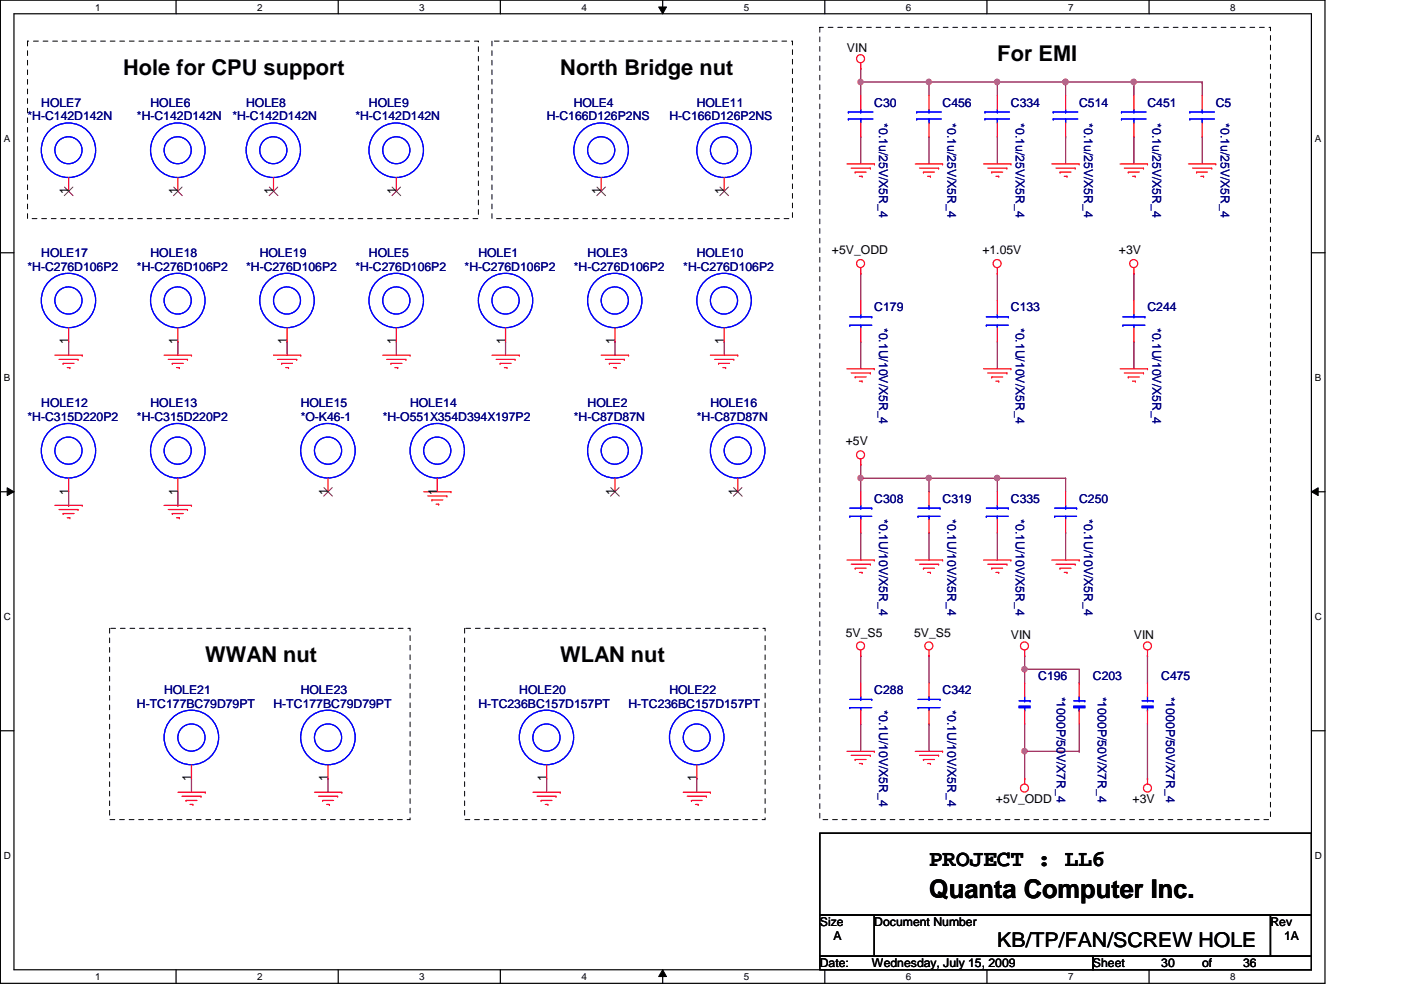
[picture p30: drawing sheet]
<svg xmlns="http://www.w3.org/2000/svg" width="297mm" height="210mm" viewBox="0 0 297 210" stroke-linecap="round" stroke-linejoin="round" font-family="sans-serif">
<defs><g id="words">
<text font-size="5.5" x="197" y="190.4">Quanta Computer Inc.</text>
<text font-size="4.9" x="197" y="183.7">PROJECT : LL6</text>
<g font-size="4.6">
<text x="26.1" y="15.9">Hole for CPU support</text>
<text x="118.8" y="15.9">North Bridge nut</text>
<text x="211.5" y="13">For EMI</text>
<text x="43.5" y="140.4">WWAN nut</text>
<text x="118.8" y="140.4">WLAN nut</text>
</g>
<text font-size="4.3" x="211.5" y="200.8">KB/TP/FAN/SCREW HOLE</text>
<g font-size="2.6">
<text x="179.6" y="11">VIN</text>
<text x="14.5" y="41.1" transform="rotate(-90 14.5 41.1)">1</text>
<text x="37.7" y="41.1" transform="rotate(-90 37.7 41.1)">1</text>
<text x="58" y="41.1" transform="rotate(-90 58 41.1)">1</text>
<text x="84" y="41.1" transform="rotate(-90 84 41.1)">1</text>
<text x="127.4" y="41.1" transform="rotate(-90 127.4 41.1)">1</text>
<text x="153.5" y="41.1" transform="rotate(-90 153.5 41.1)">1</text>
<text x="176.4" y="53.9">+5V_ODD</text>
<text x="208.3" y="53.9">+1.05V</text>
<text x="237.2" y="53.9">+3V</text>
<text x="14.5" y="73" transform="rotate(-90 14.5 73)">1</text>
<text x="37.7" y="73" transform="rotate(-90 37.7 73)">1</text>
<text x="60.8" y="73" transform="rotate(-90 60.8 73)">1</text>
<text x="84" y="73" transform="rotate(-90 84 73)">1</text>
<text x="107.1" y="73" transform="rotate(-90 107.1 73)">1</text>
<text x="130.3" y="73" transform="rotate(-90 130.3 73)">1</text>
<text x="153.5" y="73" transform="rotate(-90 153.5 73)">1</text>
<text x="179.3" y="94.4">+5V</text>
<text x="14.5" y="104.9" transform="rotate(-90 14.5 104.9)">1</text>
<text x="37.7" y="104.9" transform="rotate(-90 37.7 104.9)">1</text>
<text x="69.5" y="104.9" transform="rotate(-90 69.5 104.9)">1</text>
<text x="92.7" y="104.9" transform="rotate(-90 92.7 104.9)">1</text>
<text x="130.3" y="104.9" transform="rotate(-90 130.3 104.9)">1</text>
<text x="156.4" y="104.9" transform="rotate(-90 156.4 104.9)">1</text>
<text x="179.3" y="135">5V_S5</text>
<text x="193.8" y="135">5V_S5</text>
<text x="214.3" y="135.6">VIN</text>
<text x="240.4" y="135.6">VIN</text>
<text x="40.6" y="165.7" transform="rotate(-90 40.6 165.7)">1</text>
<text x="69.5" y="165.7" transform="rotate(-90 69.5 165.7)">1</text>
<text x="115.9" y="165.7" transform="rotate(-90 115.9 165.7)">1</text>
<text x="147.7" y="165.7" transform="rotate(-90 147.7 165.7)">1</text>
<text x="211.2" y="170.3">+5V_ODD</text>
<text x="240.1" y="170.3">+3V</text>
<text x="173.8" y="196.3">Size</text>
<text x="185.4" y="196.3">Document Number</text>
<text x="269.4" y="196.3">Rev</text>
<text x="176.7" y="199.3">A</text>
<text x="272.2" y="199.3">1A</text>
<text x="173.8" y="205.1">Date:</text>
<text x="184.8" y="205.1">Wednesday, July 15, 2009</text>
<text x="231.7" y="205.1">Sheet</text>
<text x="246.2" y="205.1">30</text>
<text x="254.9" y="205.1">of</text>
<text x="263.6" y="205.1">36</text>
</g>
<g font-size="2.6" fill="#000080">
<text x="8.8" y="22.6">HOLE7</text>
<text x="31.9" y="22.6">HOLE6</text>
<text x="52.2" y="22.6">HOLE8</text>
<text x="78.2" y="22.6">HOLE9</text>
<text x="121.7" y="22.6">HOLE4</text>
<text x="147.7" y="22.6">HOLE11</text>
<text x="185.4" y="22.6">C30</text>
<text x="199.9" y="22.6">C456</text>
<text x="214.3" y="22.6">C334</text>
<text x="228.8" y="22.6">C514</text>
<text x="243.3" y="22.6">C451</text>
<text x="257.8" y="22.6">C5</text>
<text x="5.8" y="25.5">*H-C142D142N</text>
<text x="29" y="25.5">*H-C142D142N</text>
<text x="49.3" y="25.5">*H-C142D142N</text>
<text x="75.4" y="25.5">*H-C142D142N</text>
<text x="115.9" y="25.5">H-C166D126P2NS</text>
<text x="141.9" y="25.5">H-C166D126P2NS</text>
<text x="186.4" y="26.1" transform="rotate(90 186.4 26.1)">*0.1u/25V/X5R_4</text>
<text x="200.9" y="26.1" transform="rotate(90 200.9 26.1)">*0.1u/25V/X5R_4</text>
<text x="215.4" y="26.1" transform="rotate(90 215.4 26.1)">*0.1u/25V/X5R_4</text>
<text x="229.9" y="26.1" transform="rotate(90 229.9 26.1)">*0.1u/25V/X5R_4</text>
<text x="244.3" y="26.1" transform="rotate(90 244.3 26.1)">*0.1u/25V/X5R_4</text>
<text x="258.8" y="26.1" transform="rotate(90 258.8 26.1)">*0.1u/25V/X5R_4</text>
<text x="5.8" y="57.4">*H-C276D106P2</text>
<text x="8.8" y="54.5">HOLE17</text>
<text x="29" y="57.4">*H-C276D106P2</text>
<text x="31.9" y="54.5">HOLE18</text>
<text x="52.2" y="57.4">*H-C276D106P2</text>
<text x="55.1" y="54.5">HOLE19</text>
<text x="75.4" y="57.4">*H-C276D106P2</text>
<text x="78.2" y="54.5">HOLE5</text>
<text x="98.5" y="57.4">*H-C276D106P2</text>
<text x="101.4" y="54.5">HOLE1</text>
<text x="121.7" y="57.4">*H-C276D106P2</text>
<text x="124.6" y="54.5">HOLE3</text>
<text x="144.9" y="57.4">*H-C276D106P2</text>
<text x="147.7" y="54.5">HOLE10</text>
<text x="185.4" y="66">C179</text>
<text x="186.4" y="69.5" transform="rotate(90 186.4 69.5)">*0.1U/10V/X5R_4</text>
<text x="214.3" y="66">C133</text>
<text x="215.4" y="69.5" transform="rotate(90 215.4 69.5)">*0.1U/10V/X5R_4</text>
<text x="243.3" y="66">C244</text>
<text x="244.3" y="69.5" transform="rotate(90 244.3 69.5)">*0.1U/10V/X5R_4</text>
<text x="5.8" y="89.2">*H-C315D220P2</text>
<text x="8.8" y="86.3">HOLE12</text>
<text x="29" y="89.2">*H-C315D220P2</text>
<text x="31.9" y="86.3">HOLE13</text>
<text x="63.8" y="86.3">HOLE15</text>
<text x="63.8" y="89.2">*O-K46-1</text>
<text x="81.1" y="89.2">*H-O551X354D394X197P2</text>
<text x="86.9" y="86.3">HOLE14</text>
<text x="121.7" y="89.2">*H-C87D87N</text>
<text x="124.6" y="86.3">HOLE2</text>
<text x="147.7" y="89.2">*H-C87D87N</text>
<text x="150.6" y="86.3">HOLE16</text>
<text x="185.4" y="106.6">C308</text>
<text x="199.9" y="106.6">C319</text>
<text x="214.3" y="106.6">C335</text>
<text x="228.8" y="106.6">C250</text>
<text x="186.4" y="110.1" transform="rotate(90 186.4 110.1)">*0.1U/10V/X5R_4</text>
<text x="200.9" y="110.1" transform="rotate(90 200.9 110.1)">*0.1U/10V/X5R_4</text>
<text x="215.4" y="110.1" transform="rotate(90 215.4 110.1)">*0.1U/10V/X5R_4</text>
<text x="229.9" y="110.1" transform="rotate(90 229.9 110.1)">*0.1U/10V/X5R_4</text>
<text x="34.8" y="147.2">HOLE21</text>
<text x="63.8" y="147.2">HOLE23</text>
<text x="110.1" y="147.2">HOLE20</text>
<text x="141.9" y="147.2">HOLE22</text>
<text x="185.4" y="147.2">C288</text>
<text x="199.9" y="147.2">C342</text>
<text x="220.1" y="144.2">C196</text>
<text x="224.1" y="147.7" transform="rotate(90 224.1 147.7)">*1000P/50V/X7R_4</text>
<text x="231.7" y="144.2">C203</text>
<text x="232.8" y="147.7" transform="rotate(90 232.8 147.7)">*1000P/50V/X7R_4</text>
<text x="246.2" y="144.2">C475</text>
<text x="247.3" y="147.7" transform="rotate(90 247.3 147.7)">*1000P/50V/X7R_4</text>
<text x="29" y="150">H-TC177BC79D79PT</text>
<text x="58" y="150">H-TC177BC79D79PT</text>
<text x="101.4" y="150">H-TC236BC157D157PT</text>
<text x="133.3" y="150">H-TC236BC157D157PT</text>
<text x="186.4" y="150.6" transform="rotate(90 186.4 150.6)">*0.1U/10V/X5R_4</text>
<text x="200.9" y="150.6" transform="rotate(90 200.9 150.6)">*0.1U/10V/X5R_4</text>
</g>
<g font-size="2.1">
<text x="20.1" y="2.2">1</text>
<text x="54.5" y="2.2">2</text>
<text x="88.9" y="2.2">3</text>
<text x="123.3" y="2.2">4</text>
<text x="157.7" y="2.2">5</text>
<text x="192.1" y="2.2">6</text>
<text x="226.4" y="2.2">7</text>
<text x="260.8" y="2.2">8</text>
<text x=".8" y="30.1">A</text>
<text x="278.8" y="30.1">A</text>
<text x=".8" y="80.8">B</text>
<text x="278.8" y="80.8">B</text>
<text x=".8" y="131.5">C</text>
<text x="278.8" y="131.5">C</text>
<text x=".8" y="182.2">D</text>
<text x="278.8" y="182.2">D</text>
<text x="20.1" y="207.8">1</text>
<text x="54.5" y="207.8">2</text>
<text x="88.9" y="207.8">3</text>
<text x="123.3" y="207.8">4</text>
<text x="157.7" y="207.8">5</text>
<text x="192.1" y="207.8">6</text>
<text x="226.4" y="207.8">7</text>
<text x="260.8" y="207.8">8</text>
</g>
</g></defs>
<path d="M.1 0h280.8v208.5h-280.8zM3 2.9h275v202.7h-275z" fill="none" stroke="#000" stroke-width=".25"/>
<g fill="#fff">
<path d="M20.1 .3h1.2v2.4h-1.2z"/>
<path d="M20.1 205.9h1.2v2.3h-1.2z"/>
</g>
<path d="M37.3 0v2.9M37.3 205.6v2.9" fill="none" stroke="#000" stroke-width=".25"/>
<g fill="#fff">
<path d="M54.5 .3h1.2v2.4h-1.2z"/>
<path d="M54.5 205.9h1.2v2.3h-1.2z"/>
</g>
<path d="M71.7 0v2.9M71.7 205.6v2.9" fill="none" stroke="#000" stroke-width=".25"/>
<g fill="#fff">
<path d="M88.9 .3h1.1v2.4h-1.1z"/>
<path d="M88.9 205.9h1.1v2.3h-1.1z"/>
</g>
<path d="M106.1 0v2.9M106.1 205.6v2.9" fill="none" stroke="#000" stroke-width=".25"/>
<g fill="#fff">
<path d="M123.3 .3h1.1v2.4h-1.1z"/>
<path d="M123.3 205.9h1.1v2.3h-1.1z"/>
</g>
<path d="M140.5 0v2.9M140.5 205.6v2.9" fill="none" stroke="#000" stroke-width=".25"/>
<path d="M139.7 1.5h1.6l-.8 1.4zM140.5 205.6l.8 1.5h-1.6z" fill="#000"/>
<path d="M139.7 1.5h1.6l-.8 1.4zM140.5 205.6l.8 1.5h-1.6z" fill="none" stroke="#000" stroke-width=".21"/>
<g fill="#fff">
<path d="M157.7 .3h1.1v2.4h-1.1z"/>
<path d="M157.7 205.9h1.1v2.3h-1.1z"/>
</g>
<path d="M174.9 0v2.9M174.9 205.6v2.9" fill="none" stroke="#000" stroke-width=".25"/>
<g fill="#fff">
<path d="M192.1 .3h1.1v2.4h-1.1z"/>
<path d="M192.1 205.9h1.1v2.3h-1.1z"/>
</g>
<path d="M209.3 0v2.9M209.3 205.6v2.9" fill="none" stroke="#000" stroke-width=".25"/>
<g fill="#fff">
<path d="M226.4 .3h1.2v2.4h-1.2z"/>
<path d="M226.4 205.9h1.2v2.3h-1.2z"/>
</g>
<path d="M243.6 0v2.9M243.6 205.6v2.9" fill="none" stroke="#000" stroke-width=".25"/>
<g fill="#fff">
<path d="M260.8 .3h1.2v2.4h-1.2z"/>
<path d="M260.8 205.9h1.2v2.3h-1.2z"/>
<path d="M.8 28.2h1.4v2.4h-1.4z"/>
<path d="M278.8 28.2h1.3v2.4h-1.3z"/>
<path d="M.8 78.9h1.4v2.3h-1.4z"/>
<path d="M278.8 78.9h1.3v2.3h-1.3z"/>
</g>
<path d="M.1 53.6h2.9M278 53.6h2.9" fill="none" stroke="#000" stroke-width=".25"/>
<g fill="#fff">
<path d="M.8 129.6h1.5v2.3h-1.5z"/>
<path d="M278.8 129.6h1.4v2.3h-1.4z"/>
</g>
<path d="M.1 104.3h2.9M278 104.3h2.9" fill="none" stroke="#000" stroke-width=".25"/>
<path d="M1.5 103.4l1.5 .9-1.5 .8zM278 104.3l1.5-.9v1.7z" fill="#000"/>
<path d="M1.5 103.4l1.5 .9-1.5 .8zM278 104.3l1.5-.9v1.7z" fill="none" stroke="#000" stroke-width=".21"/>
<g fill="#fff">
<path d="M.8 180.3h1.5v2.3h-1.5z"/>
<path d="M278.8 180.3h1.4v2.3h-1.4z"/>
</g>
<path d="M.1 154.9h2.9M278 154.9h2.9" fill="none" stroke="#000" stroke-width=".25"/>
<g fill="none" stroke="#800040" stroke-width=".25">
<path d="M211.5 17.4h.1M211.5 17.4v2.9M225.9 17.4h.1M225.9 17.4h14.5M240.4 29h.1M240.4 29v5.8M254.9 29h.1M254.9 29v5.8M14.6 72.4h.1M14.6 72.4v2.9M37.7 72.4h.1M37.7 72.4v2.9"/>
<path d="M60.9 72.4h.1M60.9 72.4v2.9M84 72.4h.1M84 72.4v2.9M107.2 72.4h.1M107.2 72.4v2.9M130.4 72.4h.1M130.4 72.4v2.9M153.5 72.4h.1M153.5 72.4v2.9M14.6 107.1h.1M14.6 104.3v2.8"/>
<path d="M37.7 107.1h.1M37.7 104.3v2.8M40.6 165.1h.1M40.6 165.1v2.9M69.6 165.1h.1M69.6 165.1v2.9M115.9 165.1h.1M115.9 165.1v2.9M147.7 165.1h.1M147.7 165.1v2.9"/>
</g>
<circle cx="225.9" cy="17.4" r=".56" fill="#f0f"/>
<circle cx="225.9" cy="17.4" r=".56" fill="none" stroke="#f0f" stroke-width=".25"/>
<path d="M211.5 17.4h.1M211.5 17.4h14.4M254.9 17.4h.1M254.9 17.4v2.9" fill="none" stroke="#800040" stroke-width=".25"/>
<circle cx="225.9" cy="17.4" r=".56" fill="#f0f"/>
<circle cx="225.9" cy="17.4" r=".56" fill="none" stroke="#f0f" stroke-width=".25"/>
<circle cx="211.4" cy="17.4" r=".56" fill="#f0f"/>
<circle cx="211.4" cy="17.4" r=".56" fill="none" stroke="#f0f" stroke-width=".25"/>
<path d="M240.4 17.4h.1M240.4 17.4v2.9M240.4 17.4h14.5" fill="none" stroke="#800040" stroke-width=".25"/>
<circle cx="240.4" cy="17.4" r=".56" fill="#f0f"/>
<circle cx="240.4" cy="17.4" r=".56" fill="none" stroke="#f0f" stroke-width=".25"/>
<path d="M182.5 17.4h.1M182.5 14.5h.1M182.5 14.5v5.8M197 17.4h.1M197 17.4h14.5M197 17.4v2.9M225.9 17.4h.1M225.9 17.4v2.9M211.5 29h.1M211.5 29v5.8M225.9 29h.1M225.9 29v5.8" fill="none" stroke="#800040" stroke-width=".25"/>
<circle cx="196.9" cy="17.4" r=".56" fill="#f0f"/>
<circle cx="196.9" cy="17.4" r=".56" fill="none" stroke="#f0f" stroke-width=".25"/>
<path d="M182.5 17.4h.1M182.5 17.4h14.5M182.5 29h.1M182.5 29v5.8M197 29h.1M197 29v5.8" fill="none" stroke="#800040" stroke-width=".25"/>
<circle cx="182.4" cy="17.4" r=".56" fill="#f0f"/>
<circle cx="182.4" cy="17.4" r=".56" fill="none" stroke="#f0f" stroke-width=".25"/>
<path d="M182.5 58h.1M182.5 58v5.7M211.5 58h.1M211.5 58v5.7M182.5 72.4h.1M182.5 72.4v5.8M211.5 72.4h.1M211.5 72.4v5.8M182.5 112.9h.1M182.5 101.4h.1M182.5 101.4v2.9M182.5 112.9v5.8" fill="none" stroke="#800040" stroke-width=".25"/>
<circle cx="182.4" cy="101.3" r=".56" fill="#f0f"/>
<circle cx="182.4" cy="101.3" r=".56" fill="none" stroke="#f0f" stroke-width=".25"/>
<g fill="none" stroke="#800040" stroke-width=".25">
<path d="M197 112.9h.1M197 101.4h.1M197 101.4v2.9M197 112.9v5.8M211.5 112.9h.1M211.5 101.4h.1M211.5 101.4v2.9M211.5 112.9v5.8M211.5 101.4h14.4M225.9 112.9h.1M225.9 101.4h.1M225.9 101.4v2.9"/>
<path d="M225.9 112.9v5.8"/>
</g>
<circle cx="211.4" cy="101.3" r=".56" fill="#f0f"/>
<circle cx="211.4" cy="101.3" r=".56" fill="none" stroke="#f0f" stroke-width=".25"/>
<path d="M182.5 98.5h.1M182.5 98.5v2.9M182.5 101.4h.1M182.5 101.4h29M197 101.4h.1" fill="none" stroke="#800040" stroke-width=".25"/>
<circle cx="196.9" cy="101.3" r=".56" fill="#f0f"/>
<circle cx="196.9" cy="101.3" r=".56" fill="none" stroke="#f0f" stroke-width=".25"/>
<g fill="none" stroke="#800040" stroke-width=".25">
<path d="M240.4 58h.1M240.4 58v5.7M240.4 72.4h.1M240.4 72.4v5.8M182.5 139h.1M182.5 139v5.8M197 139h.1M197 139v5.8M182.5 153.5h.1M182.5 153.5v5.8M197 153.5h.1M197 153.5v5.8"/>
<path d="M217.3 141.9h.1M217.3 141.9v2.9M217.3 141.9h11.5"/>
</g>
<circle cx="217.2" cy="141.9" r=".56" fill="#f0f"/>
<circle cx="217.2" cy="141.9" r=".56" fill="none" stroke="#f0f" stroke-width=".25"/>
<path d="M217.3 159.3h.1M217.3 153.5v5.8" fill="none" stroke="#800040" stroke-width=".25"/>
<circle cx="217.2" cy="159.3" r=".56" fill="#f0f"/>
<circle cx="217.2" cy="159.3" r=".56" fill="none" stroke="#f0f" stroke-width=".25"/>
<g fill="none" stroke="#800040" stroke-width=".25">
<path d="M217.3 139h.1M217.3 139v2.9M243.3 139h.1M243.3 139v5.8M217.3 159.3h.1M217.3 159.3h11.5M217.3 159.3v5.8M228.8 159.3h.1M228.8 144.8h.1M228.8 141.9v2.9M228.8 153.5v5.8M243.3 153.5v11.6"/>
<path d="M217.3 165.1h.1M243.3 165.1h.1"/>
</g>
<g fill="none" stroke="#f00" stroke-width=".25">
<path d="M182.5 14.5h.1M182.5 13.3v1.2M14.6 37.7v2.9M37.7 37.7v2.9M58 37.7v2.9M84 37.7v2.9M127.5 37.7v2.9M153.5 37.7v2.9M179.6 34.8h5.8M180.5 35.6h4M181.3 36.5h.1M181.3 36.5h2.3"/>
<path d="M182.2 37.4h.6M182.5 20.3v2.9M182.5 26.1v2.9M182.8 37.4h.1M184.5 35.6h.1M185.4 34.8h.1M194.1 34.8h5.8M194.9 35.6h4.1M195.8 36.5h.1M195.8 36.5h2.3M196.7 37.4h.6M197 20.3v2.9"/>
<path d="M197 26.1v2.9M197.3 37.4h.1M199 35.6h.1M199.9 34.8h.1M208.5 34.8h5.8M209.4 35.6h4.1M210.3 36.5h.1M210.3 36.5h2.3M211.2 37.4h.5M211.5 20.3v2.9M211.5 26.1v2.9M211.7 37.4h.1"/>
<path d="M213.5 35.6h.1M214.3 34.8h.1M223 34.8h5.8M223.9 35.6h4.1M224.7 36.5h.1M224.7 36.5h2.4M225.6 37.4h.6M225.9 20.3v2.9M225.9 26.1v2.9M226.2 37.4h.1M228 35.6h.1M228.8 34.8h.1"/>
<path d="M237.5 34.8h5.8M238.4 35.6h4M239.2 36.5h.1M239.2 36.5h2.4M240.1 37.4h.6M240.4 20.3v2.9M240.4 26.1v2.9M240.7 37.4h.1M242.4 35.6h.1M243.3 34.8h.1M252 34.8h5.8M252.9 35.6h4"/>
<path d="M253.7 36.5h.1M253.7 36.5h2.3M254.6 37.4h.6M254.9 20.3v2.9M254.9 26.1v2.9M255.2 37.4h.1M256.9 35.6h.1M257.8 34.8h.1M182.5 58h.1M182.5 56.8v1.2M211.5 58h.1M211.5 56.8v1.2"/>
<path d="M240.4 58h.1M240.4 56.8v1.2M11.6 75.3h5.8M12.5 76.2h4M13.4 77h.1M13.4 77h2.3M14.3 77.9h.5M14.6 69.5v2.9M14.8 77.9h.1M16.5 76.2h.1M17.4 75.3h.1M34.8 75.3h5.8"/>
<path d="M35.7 76.2h4M36.5 77h.1M36.5 77h2.4M37.4 77.9h.6M37.7 69.5v2.9M38 77.9h.1M39.7 76.2h.1M40.6 75.3h.1M58 75.3h5.8M58.8 76.2h4.1M59.7 77h.1M59.7 77h2.3"/>
<path d="M60.6 77.9h.6M60.9 69.5v2.9M61.2 77.9h.1M62.9 76.2h.1M63.8 75.3h.1M81.1 75.3h5.8M82 76.2h4.1M82.9 77h.1M82.9 77h2.3M83.7 77.9h.6M84 69.5v2.9M84.3 77.9h.1"/>
<path d="M86.1 76.2h.1M86.9 75.3h.1M104.3 75.3h5.8M105.2 76.2h4M106 77h.1M106 77h2.4M106.9 77.9h.6M107.2 69.5v2.9M107.5 77.9h.1M109.2 76.2h.1M110.1 75.3h.1M127.5 75.3h5.8"/>
<path d="M128.4 76.2h4M129.2 77h.1M129.2 77h2.3M130.1 77.9h.5M130.4 69.5v2.9M130.6 77.9h.1M132.4 76.2h.1M133.3 75.3h.1M150.6 75.3h5.8M151.5 76.2h4.1M152.4 77h.1M152.4 77h2.3"/>
<path d="M153.2 77.9h.6M153.5 69.5v2.9M153.8 77.9h.1M155.6 76.2h.1M156.4 75.3h.1M179.6 78.2h5.8M180.5 79.1h4M181.3 79.9h.1M181.3 79.9h2.3M182.5 63.7v2.9M182.5 69.5v2.9M184.5 79.1h.1"/>
<path d="M185.4 78.2h.1M208.5 78.2h5.8M209.4 79.1h4.1M210.3 79.9h.1M210.3 79.9h2.3M211.5 63.7v2.9M211.5 69.5v2.9M213.5 79.1h.1M214.3 78.2h.1M237.5 78.2h5.8M238.4 79.1h4M239.2 79.9h.1"/>
<path d="M239.2 79.9h2.4M240.4 63.7v2.9M240.4 69.5v2.9M242.4 79.1h.1M243.3 78.2h.1M182.2 80.8h.6M182.5 98.5h.1M182.5 97.3v1.2M182.8 80.8h.1M211.2 80.8h.5M211.7 80.8h.1M240.1 80.8h.6"/>
<path d="M240.7 80.8h.1M11.6 107.1h5.8M12.5 108h4M13.4 108.9h.1M13.4 108.9h2.3M14.3 109.8h.5M14.6 101.4v2.9M14.8 109.8h.1M16.5 108h.1M17.4 107.1h.1M34.8 107.1h5.8M35.7 108h4"/>
<path d="M36.5 108.9h.1M36.5 108.9h2.4M37.4 109.8h.6M37.7 101.4v2.9M38 109.8h.1M39.7 108h.1M40.6 107.1h.1M69.6 101.4v2.9M89.8 104.3h5.8M90.7 105.2h4M91.6 106h.1M91.6 106h2.3"/>
<path d="M92.5 106.9h.5M92.7 101.4v2.9M93 106.9h.1M94.7 105.2h.1M95.6 104.3h.1M130.4 101.4v2.9M156.4 101.4v2.9M179.6 118.7h5.8M180.5 119.6h4M182.5 104.3v2.8M182.5 110.1v2.8M184.5 119.6h.1"/>
<path d="M185.4 118.7h.1M194.1 118.7h5.8M194.9 119.6h4.1M197 104.3v2.8M197 110.1v2.8M199 119.6h.1M199.9 118.7h.1M208.5 118.7h5.8M209.4 119.6h4.1M211.5 104.3v2.8M211.5 110.1v2.8M213.5 119.6h.1"/>
<path d="M214.3 118.7h.1M223 118.7h5.8M223.9 119.6h4.1M225.9 104.3v2.8M225.9 110.1v2.8M228 119.6h.1M228.8 118.7h.1M181.3 120.5h.1M181.3 120.5h2.3M182.2 121.4h.6M182.5 139h.1M182.5 137.8v1.2"/>
<path d="M182.8 121.4h.1M195.8 120.5h.1M195.8 120.5h2.3M196.7 121.4h.6M197 139h.1M197 137.8v1.2M197.3 121.4h.1M210.3 120.5h.1M210.3 120.5h2.3M211.2 121.4h.5M211.7 121.4h.1M217.3 139h.1"/>
<path d="M217.3 137.8v1.2M224.7 120.5h.1M224.7 120.5h2.4M225.6 121.4h.6M226.2 121.4h.1M243.3 139h.1M243.3 137.8v1.2M179.6 159.3h5.8M182.5 144.8v2.9M182.5 150.6v2.9M185.4 159.3h.1M194.1 159.3h5.8"/>
<path d="M197 144.8v2.9M197 150.6v2.9M199.9 159.3h.1M217.3 144.8v2.9M217.3 150.6v2.9M228.8 144.8v2.9M228.8 150.6v2.9M243.3 144.8v2.9M243.3 150.6v2.9M37.7 168h5.8M38.6 168.8h4M39.5 169.7h.1"/>
<path d="M39.5 169.7h2.3M40.3 170.6h.6M40.6 162.2v2.9M40.9 170.6h.1M42.6 168.8h.1M43.5 168h.1M66.7 168h5.8M67.5 168.8h4.1M68.4 169.7h.1M68.4 169.7h2.3M69.3 170.6h.5M69.6 162.2v2.9"/>
<path d="M69.8 170.6h.1M71.6 168.8h.1M72.5 168h.1M113 168h5.8M113.9 168.8h4M114.7 169.7h.1M114.7 169.7h2.3M115.6 170.6h.6M115.9 162.2v2.9M116.2 170.6h.1M117.9 168.8h.1M118.8 168h.1"/>
<path d="M144.9 168h5.7M145.7 168.8h4.1M146.6 169.7h.1M146.6 169.7h2.3M147.4 170.6h.6M147.7 162.2v2.9M148 170.6h.1M149.8 168.8h.1M150.6 168h.1M180.5 160.1h4M181.3 161h.1M181.3 161h2.3"/>
<path d="M182.2 161.9h.6M182.8 161.9h.1M184.5 160.1h.1M194.9 160.1h4.1M195.8 161h.1M195.8 161h2.3M196.7 161.9h.6M197.3 161.9h.1M199 160.1h.1M217.3 165.1h.1M217.3 165.1v1.1M243.3 165.1h.1"/>
<path d="M243.3 165.1v1.1"/>
<circle cx="182.4" cy="12.4" r=".85"/>
<circle cx="182.4" cy="55.9" r=".85"/>
<circle cx="211.4" cy="55.9" r=".85"/>
<circle cx="240.4" cy="55.9" r=".85"/>
<circle cx="182.4" cy="96.4" r=".85"/>
<circle cx="182.4" cy="136.9" r=".85"/>
<circle cx="196.9" cy="136.9" r=".85"/>
<circle cx="217.2" cy="136.9" r=".85"/>
<circle cx="243.3" cy="136.9" r=".85"/>
<circle cx="217.2" cy="167.1" r=".85"/>
<circle cx="243.3" cy="167.1" r=".85"/>
</g>
<path d="M173.8 176.7h104.2v17.3h-104.2zM173.8 194h11.6v8.7h-11.6zM185.4 194h84v8.7h-84zM269.4 194h8.6v8.7h-8.6zM173.8 202.7h57.9v2.9h-57.9zM231.7 202.7h46.3v2.9h-46.3z" fill="none" stroke="#000" stroke-width=".25"/>
<path d="M5.8 8.7h95.6v37.7h-95.6zM104.3 8.7h63.7v37.7h-63.7zM173.8 5.8h95.6v168h-95.6zM23.2 133.2h63.7v40.6h-63.7zM98.5 133.2h63.7v40.6h-63.7z" fill="none" stroke="#000" stroke-width=".21" stroke-dasharray="1 1 1 1 1 1 1 1"/>
<g fill="none" stroke="#00f" stroke-width=".25">
<path d="M179.9 25.2h.1M179.9 23.7h.1M179.9 25.2h5.2M179.9 23.7h5.2M182.5 23.7h.1M182.5 25.2h.1M182.5 23.2v.5M182.5 25.2v.9M194.3 25.2h.1M194.3 23.7h.1M194.3 25.2h5.3M194.3 23.7h5.3"/>
<path d="M197 23.7h.1M197 25.2h.1M197 23.2v.5M197 25.2v.9M208.8 25.2h.1M208.8 23.7h.1M208.8 25.2h5.2M208.8 23.7h5.2M211.5 23.7h.1M211.5 25.2h.1M211.5 23.2v.5M211.5 25.2v.9"/>
<path d="M223.3 25.2h.1M223.3 23.7h.1M223.3 25.2h5.2M223.3 23.7h5.2M225.9 23.7h.1M225.9 25.2h.1M225.9 23.2v.5M225.9 25.2v.9M237.8 25.2h.1M237.8 23.7h.1M237.8 25.2h5.2M237.8 23.7h5.2"/>
<path d="M240.4 23.7h.1M240.4 25.2h.1M240.4 23.2v.5M240.4 25.2v.9M252.3 25.2h.1M252.3 23.7h.1M252.3 25.2h5.2M252.3 23.7h5.2M254.9 23.7h.1M254.9 25.2h.1M254.9 23.2v.5M254.9 25.2v.9"/>
<path d="M180.2 69h.1M180.2 69h4.6M180.2 67.2h4.6M182.5 67.2h.1M182.5 69h.1M182.5 66.6v.6M182.5 69v.5M184.8 67.2h.1M209.1 69h.1M209.1 69h4.7M209.1 67.2h4.7M211.5 67.2h.1"/>
<path d="M211.5 69h.1M211.5 66.6v.6M211.5 69v.5M213.8 67.2h.1M238.1 69h.1M238.1 69h4.6M238.1 67.2h4.6M240.4 67.2h.1M240.4 69h.1M240.4 66.6v.6M240.4 69v.5M242.7 67.2h.1"/>
<path d="M180.2 109.5h.1M180.2 109.5h4.6M180.2 107.7h4.6M182.5 107.7h.1M182.5 109.5h.1M182.5 107.1v.6M182.5 109.5v.6M184.8 107.7h.1M194.6 109.5h.1M194.6 109.5h4.7M194.6 107.7h4.7M197 107.7h.1"/>
<path d="M197 109.5h.1M197 107.1v.6M197 109.5v.6M199.3 107.7h.1M209.1 109.5h.1M209.1 109.5h4.7M209.1 107.7h4.7M211.5 107.7h.1M211.5 109.5h.1M211.5 107.1v.6M211.5 109.5v.6M213.8 107.7h.1"/>
<path d="M223.6 109.5h.1M223.6 109.5h4.7M223.6 107.7h4.7M225.9 107.7h.1M225.9 109.5h.1M225.9 107.1v.6M225.9 109.5v.6M228.3 107.7h.1M180.2 150h.1M180.2 150h4.6M180.2 148.3h4.6M182.5 148.3h.1"/>
<path d="M182.5 150h.1M182.5 147.7v.6M182.5 150v.6M184.8 148.3h.1M194.6 150h.1M194.6 150h4.7M194.6 148.3h4.7M197 148.3h.1M197 150h.1M197 147.7v.6M197 150v.6M199.3 148.3h.1"/>
<path d="M216.1 149.7h2.3v.3h-2.3zM216.1 148.6h2.3M217.3 148.6h.1M217.3 150.6h.1M217.3 147.7v.9M217.3 150v.6M218.4 148.6h.1M227.7 149.7h2.3v.3h-2.3zM227.7 148.6h2.3M228.8 148.6h.1M228.8 150.6h.1M228.8 147.7v.9"/>
<path d="M228.8 150v.6M230 148.6h.1M242.1 149.7h2.4v.3h-2.4zM242.1 148.6h2.4M243.3 148.6h.1M243.3 150.6h.1M243.3 147.7v.9M243.3 150v.6M244.5 148.6h.1"/>
<circle cx="14.5" cy="31.8" r="5.8"/>
<circle cx="14.5" cy="31.9" r="2.87"/>
<circle cx="37.7" cy="31.9" r="2.87"/>
<circle cx="37.7" cy="31.8" r="5.8"/>
<circle cx="57.9" cy="31.8" r="5.8"/>
<circle cx="58" cy="31.9" r="2.87"/>
<circle cx="84" cy="31.8" r="5.8"/>
<circle cx="84" cy="31.9" r="2.87"/>
<circle cx="127.4" cy="31.8" r="5.8"/>
<circle cx="127.5" cy="31.9" r="2.87"/>
<circle cx="153.5" cy="31.9" r="2.87"/>
<circle cx="153.5" cy="31.8" r="5.8"/>
<circle cx="14.5" cy="63.7" r="5.8"/>
<circle cx="14.5" cy="63.7" r="2.88"/>
<circle cx="37.7" cy="63.7" r="2.88"/>
<circle cx="37.7" cy="63.7" r="5.8"/>
<circle cx="60.8" cy="63.7" r="2.87"/>
<circle cx="60.9" cy="63.7" r="5.8"/>
<circle cx="84" cy="63.7" r="5.8"/>
<circle cx="84" cy="63.7" r="2.88"/>
<circle cx="107.2" cy="63.7" r="5.8"/>
<circle cx="107.2" cy="63.7" r="2.88"/>
<circle cx="130.3" cy="63.7" r="5.8"/>
<circle cx="130.3" cy="63.7" r="2.88"/>
<circle cx="153.5" cy="63.7" r="2.88"/>
<circle cx="153.5" cy="63.7" r="5.8"/>
<circle cx="14.5" cy="95.6" r="5.8"/>
<circle cx="14.5" cy="95.5" r="2.88"/>
<circle cx="37.7" cy="95.5" r="2.88"/>
<circle cx="37.7" cy="95.6" r="5.8"/>
<circle cx="69.5" cy="95.6" r="5.8"/>
<circle cx="69.5" cy="95.5" r="2.88"/>
<circle cx="92.7" cy="95.6" r="5.8"/>
<circle cx="92.7" cy="95.5" r="2.88"/>
<circle cx="130.3" cy="95.6" r="5.8"/>
<circle cx="130.3" cy="95.5" r="2.88"/>
<circle cx="156.4" cy="95.6" r="5.8"/>
<circle cx="156.4" cy="95.5" r="2.88"/>
<circle cx="40.6" cy="156.4" r="5.8"/>
<circle cx="40.6" cy="156.4" r="2.88"/>
<circle cx="69.5" cy="156.4" r="5.8"/>
<circle cx="69.5" cy="156.4" r="2.88"/>
<circle cx="115.8" cy="156.3" r="5.8"/>
<circle cx="115.9" cy="156.4" r="2.88"/>
<circle cx="147.7" cy="156.4" r="2.87"/>
<circle cx="147.7" cy="156.4" r="5.8"/>
</g>
<g fill="none" stroke="#804000" stroke-width=".21">
<path d="M13.7 39.7l1.8 1.8M15.4 39.7l-1.8 1.8M36.8 39.7l1.8 1.8M38.6 39.7l-1.8 1.8M57.1 39.7l1.8 1.8M58.9 39.7l-1.8 1.8M83.1 39.7l1.9 1.8M84.9 39.7l-1.8 1.8M126.6 39.7l1.8 1.8M128.4 39.7l-1.9 1.8M152.7 39.7l1.8 1.8M154.4 39.7l-1.8 1.8"/>
<path d="M68.7 103.4l1.8 1.8M70.4 103.4l-1.8 1.8M129.5 103.4l1.8 1.8M131.3 103.4l-1.8 1.8M155.5 103.4l1.8 1.8M157.3 103.4l-1.8 1.8"/>
</g>
<path d="M216.1 149.9h2.3M227.7 149.9h2.3M242.1 149.9h2.4" fill="none" stroke="#00f" stroke-width=".3"/>
<circle cx="225.9" cy="17.4" r=".56" fill="#f0f"/>
<circle cx="225.9" cy="17.4" r=".56" fill="none" stroke="#f0f" stroke-width=".25"/>
<circle cx="225.9" cy="17.4" r=".56" fill="#f0f"/>
<circle cx="225.9" cy="17.4" r=".56" fill="none" stroke="#f0f" stroke-width=".25"/>
<circle cx="211.4" cy="17.4" r=".56" fill="#f0f"/>
<circle cx="211.4" cy="17.4" r=".56" fill="none" stroke="#f0f" stroke-width=".25"/>
<circle cx="240.4" cy="17.4" r=".56" fill="#f0f"/>
<circle cx="240.4" cy="17.4" r=".56" fill="none" stroke="#f0f" stroke-width=".25"/>
<circle cx="196.9" cy="17.4" r=".56" fill="#f0f"/>
<circle cx="196.9" cy="17.4" r=".56" fill="none" stroke="#f0f" stroke-width=".25"/>
<circle cx="182.4" cy="17.4" r=".56" fill="#f0f"/>
<circle cx="182.4" cy="17.4" r=".56" fill="none" stroke="#f0f" stroke-width=".25"/>
<circle cx="182.4" cy="101.3" r=".56" fill="#f0f"/>
<circle cx="182.4" cy="101.3" r=".56" fill="none" stroke="#f0f" stroke-width=".25"/>
<circle cx="211.4" cy="101.3" r=".56" fill="#f0f"/>
<circle cx="211.4" cy="101.3" r=".56" fill="none" stroke="#f0f" stroke-width=".25"/>
<circle cx="196.9" cy="101.3" r=".56" fill="#f0f"/>
<circle cx="196.9" cy="101.3" r=".56" fill="none" stroke="#f0f" stroke-width=".25"/>
<circle cx="217.2" cy="141.9" r=".56" fill="#f0f"/>
<circle cx="217.2" cy="141.9" r=".56" fill="none" stroke="#f0f" stroke-width=".25"/>
<circle cx="217.2" cy="159.3" r=".56" fill="#f0f"/>
<circle cx="217.2" cy="159.3" r=".56" fill="none" stroke="#f0f" stroke-width=".25"/>
<use href="#words"/>
</svg>
